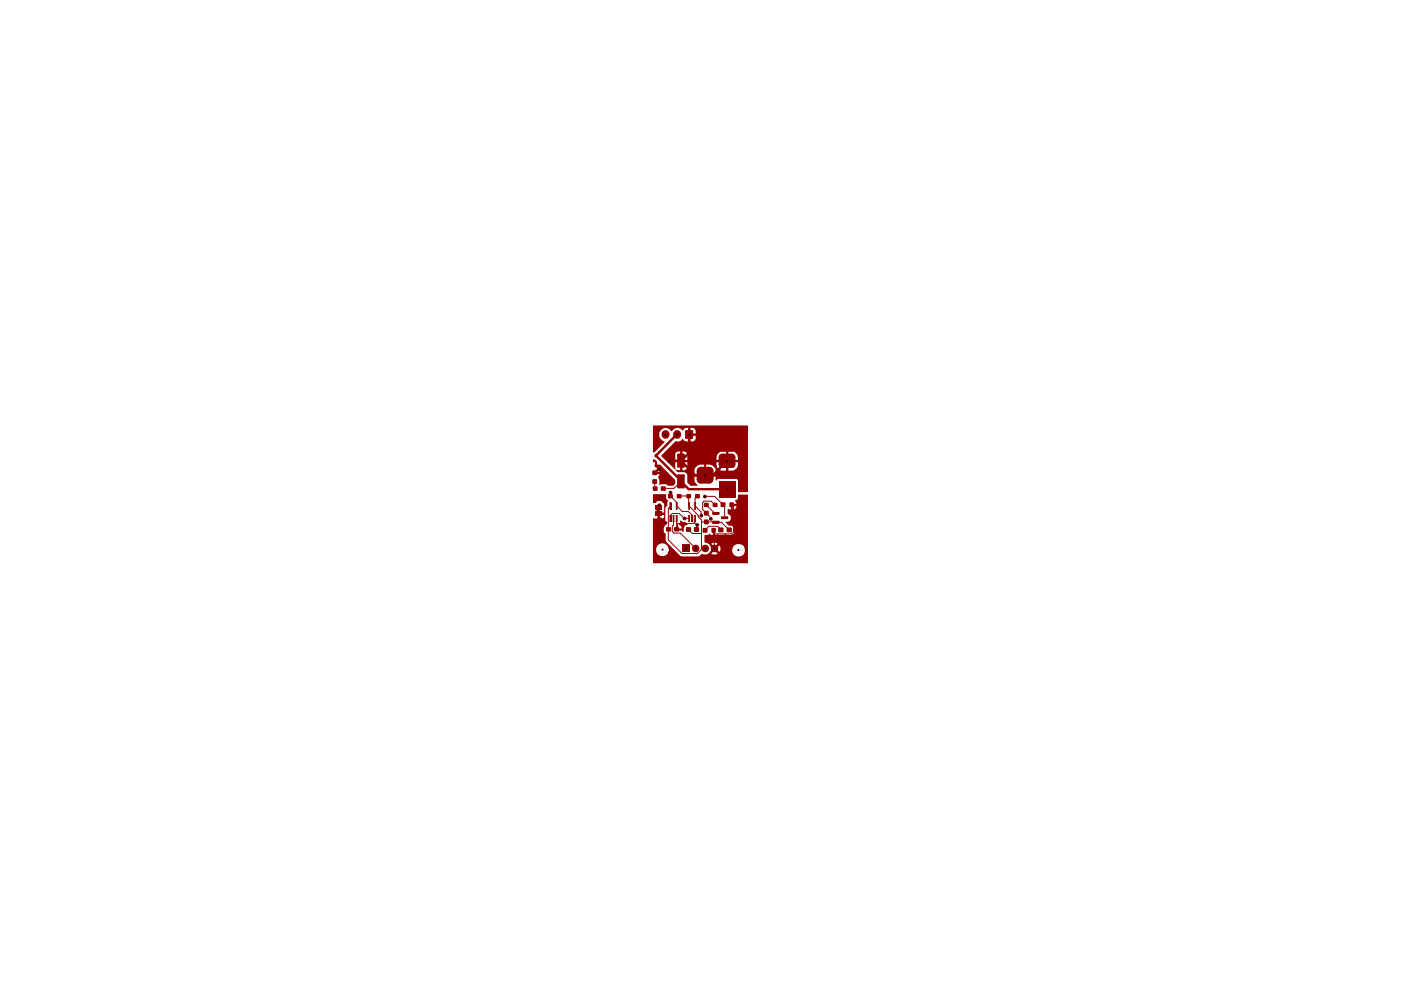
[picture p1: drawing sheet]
<svg xmlns="http://www.w3.org/2000/svg" width="297mm" height="210mm" viewBox="0 0 297 210" stroke-linecap="round" stroke-linejoin="round" font-family="sans-serif">
<g fill="#910000">
<path d="M138.4 90.3l20.1-.1 .1 14.1-2.1 .1v-2.5l-.3-.3h-4l-.4 .3-.1-.9h-1.7v-.5h1.7v-1a1.75 1.75 0 0 0-2-1v.9h-.4v-.9l-1 .1a1.36 1.36 0 0 0-1.1 .9v1h1.8v.5h-1.8l.1 1.2 .6 .8h-1.5l-.7-.7v-1.6l-.1-.3-.5-.3h-1.5l-.3-.4h1.9l.3-.2 .2-.4v-1.1h-1v1.7h-.5v-1.7h-1v1.6l-3-2.9v-.1l.2-.2h2.8v1.1h2.5v-.5h6.2v.5h.8v.5h-.8a1.47 1.47 0 0 0 1.1 1.8h.9v-1.5h.5v1.5h1a1.43 1.43 0 0 0 1.1-1.8h-.9v-.5h.9v-.5a1.31 1.31 0 0 0-.9-1.2h-1.2v1.4h-.5v-1.4l-1.3 .1a1.3 1.3 0 0 0-.7 1.1h-6.2v-.7a.81 .81 0 0 0-1-.6v1.8h-.5v-1.8h-.4l-.5 .3-.1 .4h-2.8l2.9-2.9 .1 .1a1.08 1.08 0 0 0 1.2-.5l.8 .5h.5v-1.1h.5v1.1h.5l.4-.3 .2-.3v-.6h-1v-.5h1l-.1-.8-.5-.4h-.5v1.1h-.5v-1.1a.91 .91 0 0 0-1.1 .5h-.2a1.25 1.25 0 0 0-2.1 .2h-.2a1.33 1.33 0 0 0-1.4-.7 1.33 1.33 0 0 0-1.1 1 1.51 1.51 0 0 0 1.1 1.9v.2l-2.1 2.1h-.4z"/>
<path d="M138.4 97.4l.2-.1 .3 .2 .4 .3v.7h.7l3.2 3.3v.7l-.4 .5h-1.2l-.5-.3h-1l-.3 .1v-1.1l-.3-.4 .3-.8h-.9v-.5h.9a.6 .6 0 0 1 0-.8v-.3h-.7v-.2h-.2v-.8l-.5 .1z"/>
<path d="M138.4 104.9l2.7-.1a1.51 1.51 0 0 0 .5 1.3l-.1 1.1-.4 .5v3.8l-.4 .4v.7l.4 .6 .1 1.7 3 3 3.8 .1 .3-.1 .5-.5a1.35 1.35 0 0 0 1.9-.6l.4-.4 .2 .3h.2l-.7 .7a1.27 1.27 0 0 0 1.4 0l-.7-.7 .4-.3 .7 .7 .1-.6h2.5a1.38 1.38 0 0 0 1.7 1.6 1.38 1.38 0 0 0 .9-2.1 1.38 1.38 0 0 0-2.3-.2l-.3 .7h-2.5l-.1-.9-.7 .7-.4-.3 .7-.7a1.02 1.02 0 0 0-1.4 0l.7 .7h-.2l-.2 .3-.5-.4a1.17 1.17 0 0 0-1.2-.9v-1.5l.7-.1 .3-.2 .4 .2h.3v-.9h.5v.9h.3l.2-.2 .4 .2h.8l.4-.2 .5 .2h.9l.5-.4v-1.1a1.13 1.13 0 0 0-1.1-.4l-.7-.7 .1-.2h.5l.6-.5v-.6l-.3-.3-.4-.2v-1.1l.6 .2 1-.2 .2-.6h-.7v.8h-.5l.1-1h.2v-.3h.9l-.3-.7 .6-.3 .1-.9h2v14.5h-20l-.1-2.9h.7a1.36 1.36 0 0 0 1.7 1.3 1.36 1.36 0 0 0 .9-1.9 1.36 1.36 0 0 0-2.2-.4l-.4 1h-.7v-6.6h2.1l.3-.2v-.5h-.9v.7h-.5v-1h.2v-.2h1.2v-1.8a1.03 1.03 0 0 0-1.8-.3h-.6z"/>
<path d="M143.4 111l.3-.1 .1 1.2h.7l-.1-.6-.5-.2 .3-.9h.3l.3 .3 .7 .1 .2 .5-.5 .2-.2 .5-.1 .8-.4-.3h-1v-.3h-.2z"/>
</g>
<path d="M139.1 96.6v.1M139.1 96.6l6.9 7.1M139.1 98.6l.7 .8-1 .8M143.6 92.1l-4.5 4.5M144.3 97.6v.1M146.1 92.1v3.9l-1.7 1.7h-2.5" fill="none" stroke="#910000" stroke-width=".51"/>
<g fill="none" stroke="#910000" stroke-width=".21">
<path d="M139.1 96.6h.1M138.8 102.1l.1 1.4M139.3 108h.6v.5h-.6zM140.1 109.9l.9 .9M141.7 112.2h.1M141.7 107.8v6.7l2.9 2.8h3.3l.8-.8v-6.3M142.1 105.2h.1M142.1 104.4v.8M142.1 105.2l1.4 1.3v.8l1.2 1.2h1.2l.9 .7v.7M142.2 109.9v-.7l.3-.3h1.5l1.1 1M142.8 109.9v1.4l-.3 .2v1.2l.4 .3h1.3l3.3 3.2M144 105.2h2l.1 2.1"/>
<path d="M144.4 102.1l-1.5 1.4h-2.2M145.1 109.9h.1M145.1 109.9h1M146.1 107.3h.1M146.1 107.3l2 2v.3l.6 .6M146.8 113.1h1.9M147.2 110.8l.5 .5M147.4 109.9v.8l-.4 .3M147.4 107.3l1.2 1.2v.8M147.7 111.3v1M147.9 111.2l-.2 .1M147.9 105.2l-.5 .5"/>
<path d="M148.7 110.2h.1M148.7 116.2h.1M148.7 110.7h4.3l1.6 1.7M148.7 116.2h.8M149 108l1.7 1.7v.3M149.7 107.1l1.8 1.7h.3M150.7 110h.1M151.4 112.4v.8M151.4 113.2v3M152.9 112.4l-.8-.8h-1.8l-.8 .8M153.3 107l.3 .4v2.4M155.2 107l.3 .4v5.5l-.4 .3h-3.7"/>
</g>
<path d="M139.3 108h.6v.5h-.6z" fill="#910000"/>
<g fill="none" stroke="#910000" stroke-width=".21">
<path d="M141.7 97.5h.4v.5h-.4zM139.6 108.9v.7h.2l1.2 1.2M140.9 110.6h.4v.5h-.4zM142 104.2h.4v.5h-.4zM142.2 107.3l-.5 .5M143.5 112.2h.1M143.5 109.9v2.3M143.5 111h3.5M144.9 109.7h.4v.5h-.4zM145.9 112.3l.9 .8M147.4 105.7v1.6M147.6 111.1h.4v.4h-.4z"/>
<path d="M148.5 109.1h.4v.5h-.4zM149.2 105.1h.5v.4h-.5zM149.4 105.2h2.1l1.8 1.8M150.5 109.8h.4v.4h-.4zM151.6 107.1l-.8-.8h-1.6l-.2 .3v1.4"/>
</g>
<path d="M144.3 97.6l3.1 3.2h3.8l2.9-3.1M139.8 107.1l-.2 .5M146 103.7h8.1" fill="none" stroke="#910000" stroke-width=".51"/>
<path d="M139.6 99.2h.4v.5h-.4zM139.6 106.9h.4v.5h-.4z" fill="none" stroke="#910000" stroke-width=".25"/>
<path d="M147.3 106.6h.2v1.4h-.2z" fill="#910000"/>
<path d="M147.3 106.6h.2v1.3h-.2z" fill="none" stroke="#910000" stroke-width=".21"/>
<path d="M146.1 106.6h.1v1.4h-.1z" fill="#910000"/>
<path d="M146 106.6h.2v1.3h-.2z" fill="none" stroke="#910000" stroke-width=".21"/>
<path d="M145.8 105h.5v.5h-.5z" fill="#910000"/>
<path d="M145.8 105h.5v.4h-.5z" fill="none" stroke="#910000" stroke-width=".51"/>
<path d="M143.4 106.6h.2v1.4h-.2z" fill="#910000"/>
<path d="M143.4 106.6h.2v1.3h-.2z" fill="none" stroke="#910000" stroke-width=".21"/>
<path d="M143.8 105h.5v.5h-.5z" fill="#910000"/>
<path d="M143.7 105h.5v.4h-.5z" fill="none" stroke="#910000" stroke-width=".51"/>
<path d="M149.5 106.9h.5v.4h-.5z" fill="#910000"/>
<path d="M149.5 106.8h.5v.5h-.5z" fill="none" stroke="#910000" stroke-width=".51"/>
<path d="M151.4 106.9h.5v.4h-.5z" fill="#910000"/>
<path d="M151.4 106.8h.5v.5h-.5z" fill="none" stroke="#910000" stroke-width=".51"/>
<g fill="#910000">
<path d="M152.4 102h3.6v3.5h-3.6z"/>
<path d="M153.2 97h2v1.5h-2z"/>
</g>
<path d="M153.1 96.9h2.1v1.6h-2.1z" fill="none" stroke="#910000" stroke-width="1.5"/>
<path d="M147.7 105h.5v.5h-.5z" fill="#910000"/>
<path d="M147.6 105h.5v.4h-.5z" fill="none" stroke="#910000" stroke-width=".51"/>
<path d="M153.1 106.8h.5v.5h-.5z" fill="#910000"/>
<path d="M153 106.8h.6v.5h-.6z" fill="none" stroke="#910000" stroke-width=".51"/>
<path d="M155 106.8h.4v.5h-.4z" fill="#910000"/>
<path d="M154.9 106.8h.4v.5h-.4z" fill="none" stroke="#910000" stroke-width=".51"/>
<path d="M148.6 99.9h1.8v1.7h-1.8z" fill="#910000"/>
<path d="M148.6 99.9h1.8v1.7h-1.8z" fill="none" stroke="#910000" stroke-width="1.8"/>
<path d="M143.9 100.9h1.1v2.4h-1.1z" fill="#910000"/>
<path d="M143.8 100.8h1.1v2.5h-1.1z" fill="none" stroke="#910000" stroke-width=".51"/>
<path d="M143.9 96.5h1.1v2.4h-1.1z" fill="#910000"/>
<path d="M143.8 96.4h1.1v2.5h-1.1z" fill="none" stroke="#910000" stroke-width=".51"/>
<path d="M138.6 101.9h.5v.5h-.5z" fill="#910000"/>
<path d="M138.6 101.9h.5v.5h-.5z" fill="none" stroke="#910000" stroke-width=".51"/>
<path d="M138.6 100h.5v.5h-.5z" fill="#910000"/>
<path d="M138.6 100h.5v.5h-.5z" fill="none" stroke="#910000" stroke-width=".51"/>
<path d="M145.6 91.5h1.1v1.3h-1.1z" fill="#910000"/>
<path d="M145.5 91.4h1.2v1.4h-1.2z" fill="none" stroke="#910000" stroke-width=".51"/>
<path d="M141.1 92v.2M143.6 92v.2" fill="none" stroke="#910000" stroke-width="1.7"/>
<path d="M138.9 96.4h.3v.4h-.3z" fill="#910000"/>
<path d="M138.9 96.4h.3v.4h-.3z" fill="none" stroke="#910000" stroke-width=".25"/>
<path d="M138.9 98.5h.3v.4h-.3z" fill="#910000"/>
<path d="M138.9 98.5h.3v.4h-.3z" fill="none" stroke="#910000" stroke-width=".25"/>
<g fill="#910000">
<path d="M138.9 107.1h1.4v1h-1.4z"/>
<path d="M138.7 103.4h.5v.4h-.5z"/>
</g>
<path d="M138.7 103.4h.5v.4h-.5z" fill="none" stroke="#910000" stroke-width=".51"/>
<path d="M140.4 103.4h.6v.4h-.6z" fill="#910000"/>
<path d="M140.3 103.4h.6v.4h-.6z" fill="none" stroke="#910000" stroke-width=".51"/>
<path d="M142.1 106.6h.2v1.4h-.2z" fill="#910000"/>
<path d="M142 106.6h.3v1.3h-.3z" fill="none" stroke="#910000" stroke-width=".21"/>
<path d="M141.9 105h.5v.5h-.5z" fill="#910000"/>
<path d="M141.9 105h.5v.4h-.5z" fill="none" stroke="#910000" stroke-width=".51"/>
<g fill="#910000">
<path d="M138.9 108.4h1.4v1h-1.4z"/>
<path d="M141.5 112.1h.6v.4h-.6z"/>
</g>
<path d="M141.4 112h.6v.4h-.6z" fill="none" stroke="#910000" stroke-width=".51"/>
<path d="M142.1 109.3h.2v1.3h-.2z" fill="#910000"/>
<path d="M142 109.3h.3v1.3h-.3z" fill="none" stroke="#910000" stroke-width=".21"/>
<path d="M142.8 109.3h.1v1.3h-.1z" fill="#910000"/>
<path d="M142.7 109.3h.2v1.3h-.2z" fill="none" stroke="#910000" stroke-width=".21"/>
<path d="M143.4 109.3h.2v1.3h-.2z" fill="#910000"/>
<path d="M143.4 109.3h.2v1.3h-.2z" fill="none" stroke="#910000" stroke-width=".21"/>
<path d="M151.2 108.8h1.2v.2h-1.2z" fill="#910000"/>
<path d="M151.2 108.7h1.2v.3h-1.2z" fill="none" stroke="#910000" stroke-width=".34"/>
<path d="M151.2 110.6h1.2v.4h-1.2z" fill="#910000"/>
<path d="M151.2 110.6h1.2v.3h-1.2z" fill="none" stroke="#910000" stroke-width=".34"/>
<path d="M153.1 109.7h1.2v.2h-1.2z" fill="#910000"/>
<path d="M153 109.6h1.2v.3h-1.2z" fill="none" stroke="#910000" stroke-width=".34"/>
<path d="M152.6 112.1h.6v.5h-.6z" fill="#910000"/>
<path d="M152.5 112.1h.6v.5h-.6z" fill="none" stroke="#910000" stroke-width=".51"/>
<path d="M151.1 112.2h.5v.5h-.5z" fill="#910000"/>
<path d="M151.1 112.2h.4v.5h-.4z" fill="none" stroke="#910000" stroke-width=".51"/>
<path d="M146.1 109.3h.1v1.3h-.1z" fill="#910000"/>
<path d="M146 109.3h.2v1.3h-.2z" fill="none" stroke="#910000" stroke-width=".21"/>
<path d="M146.7 109.3h.2v1.3h-.2z" fill="#910000"/>
<path d="M146.6 109.3h.3v1.3h-.3z" fill="none" stroke="#910000" stroke-width=".21"/>
<path d="M147.3 109.3h.2v1.3h-.2z" fill="#910000"/>
<path d="M147.3 109.3h.2v1.3h-.2z" fill="none" stroke="#910000" stroke-width=".21"/>
<path d="M145.7 112.1h.6v.5h-.6z" fill="#910000"/>
<path d="M145.7 112h.6v.5h-.6z" fill="none" stroke="#910000" stroke-width=".51"/>
<path d="M147.4 112.1h.6v.5h-.6z" fill="#910000"/>
<path d="M147.4 112h.6v.5h-.6z" fill="none" stroke="#910000" stroke-width=".51"/>
<path d="M149.5 110.4h.5v.6h-.5z" fill="#910000"/>
<path d="M149.5 110.4h.5v.5h-.5z" fill="none" stroke="#910000" stroke-width=".51"/>
<path d="M149.5 108.6h.5v.5h-.5z" fill="#910000"/>
<path d="M149.5 108.5h.5v.6h-.5z" fill="none" stroke="#910000" stroke-width=".51"/>
<path d="M149.3 112.2h.5v.5h-.5z" fill="#910000"/>
<path d="M149.2 112.2h.5v.5h-.5z" fill="none" stroke="#910000" stroke-width=".51"/>
<path d="M154.4 112.1h.6v.5h-.6z" fill="#910000"/>
<path d="M154.3 112.1h.6v.5h-.6z" fill="none" stroke="#910000" stroke-width=".51"/>
<g fill="#910000">
<path d="M143.2 112.1h.6v.4h-.6z"/>
<circle cx="149.5" cy="116.3" r=".8"/>
<circle cx="151.5" cy="116.3" r=".8"/>
</g>
<path d="M143.1 112h.6v.4h-.6z" fill="none" stroke="#910000" stroke-width=".51"/>
<g fill="#910000">
<path d="M144.7 115.5h1.5v1.6h-1.5z"/>
<circle cx="147.5" cy="116.3" r=".8"/>
</g>
<g fill="#000">
<path d="M139.7 99.3l.3 .1-.1 .2-.3-.2zM141 92l.4 .2-.1 .1-.4-.1zM141.8 97.6l.3 .1-.1 .2-.3-.2zM143.5 92l.3 .2-.1 .1-.3-.1zM146 92l.4 .2-.2 .1-.3-.1zM154.1 97.6l.3 .1-.1 .2-.3-.2zM139.7 107l.3 .1-.1 .2-.3-.2zM140.4 116.4l.3 .1-.1 .2-.3-.2zM141 110.7l.3 .2-.1 .2-.3-.2zM142.1 104.2l.3 .2-.1 .2-.3-.2zM145 109.8l.3 .1-.1 .2-.3-.2zM145.4 116.1l.3 .2-.1 .2-.3-.2z"/>
<path d="M147.4 116.1l.3 .2-.1 .2-.3-.2zM147.7 111.1l.4 .2-.2 .2-.3-.2zM148.6 109.2l.3 .1-.1 .2-.3-.2zM149.3 105.1l.4 .2-.2 .2-.3-.2zM149.4 100.6l.3 .2-.1 .2-.3-.2zM149.4 116.1l.3 .2-.1 .2-.3-.2zM150.6 109.8l.3 .2-.1 .2-.3-.2zM151.4 116.1l.3 .2-.1 .2-.3-.2zM154.1 103.6l.3 .2-.1 .1-.3-.1zM156.5 116.4l.3 .2-.1 .2-.4-.2z"/>
</g>
</svg>
